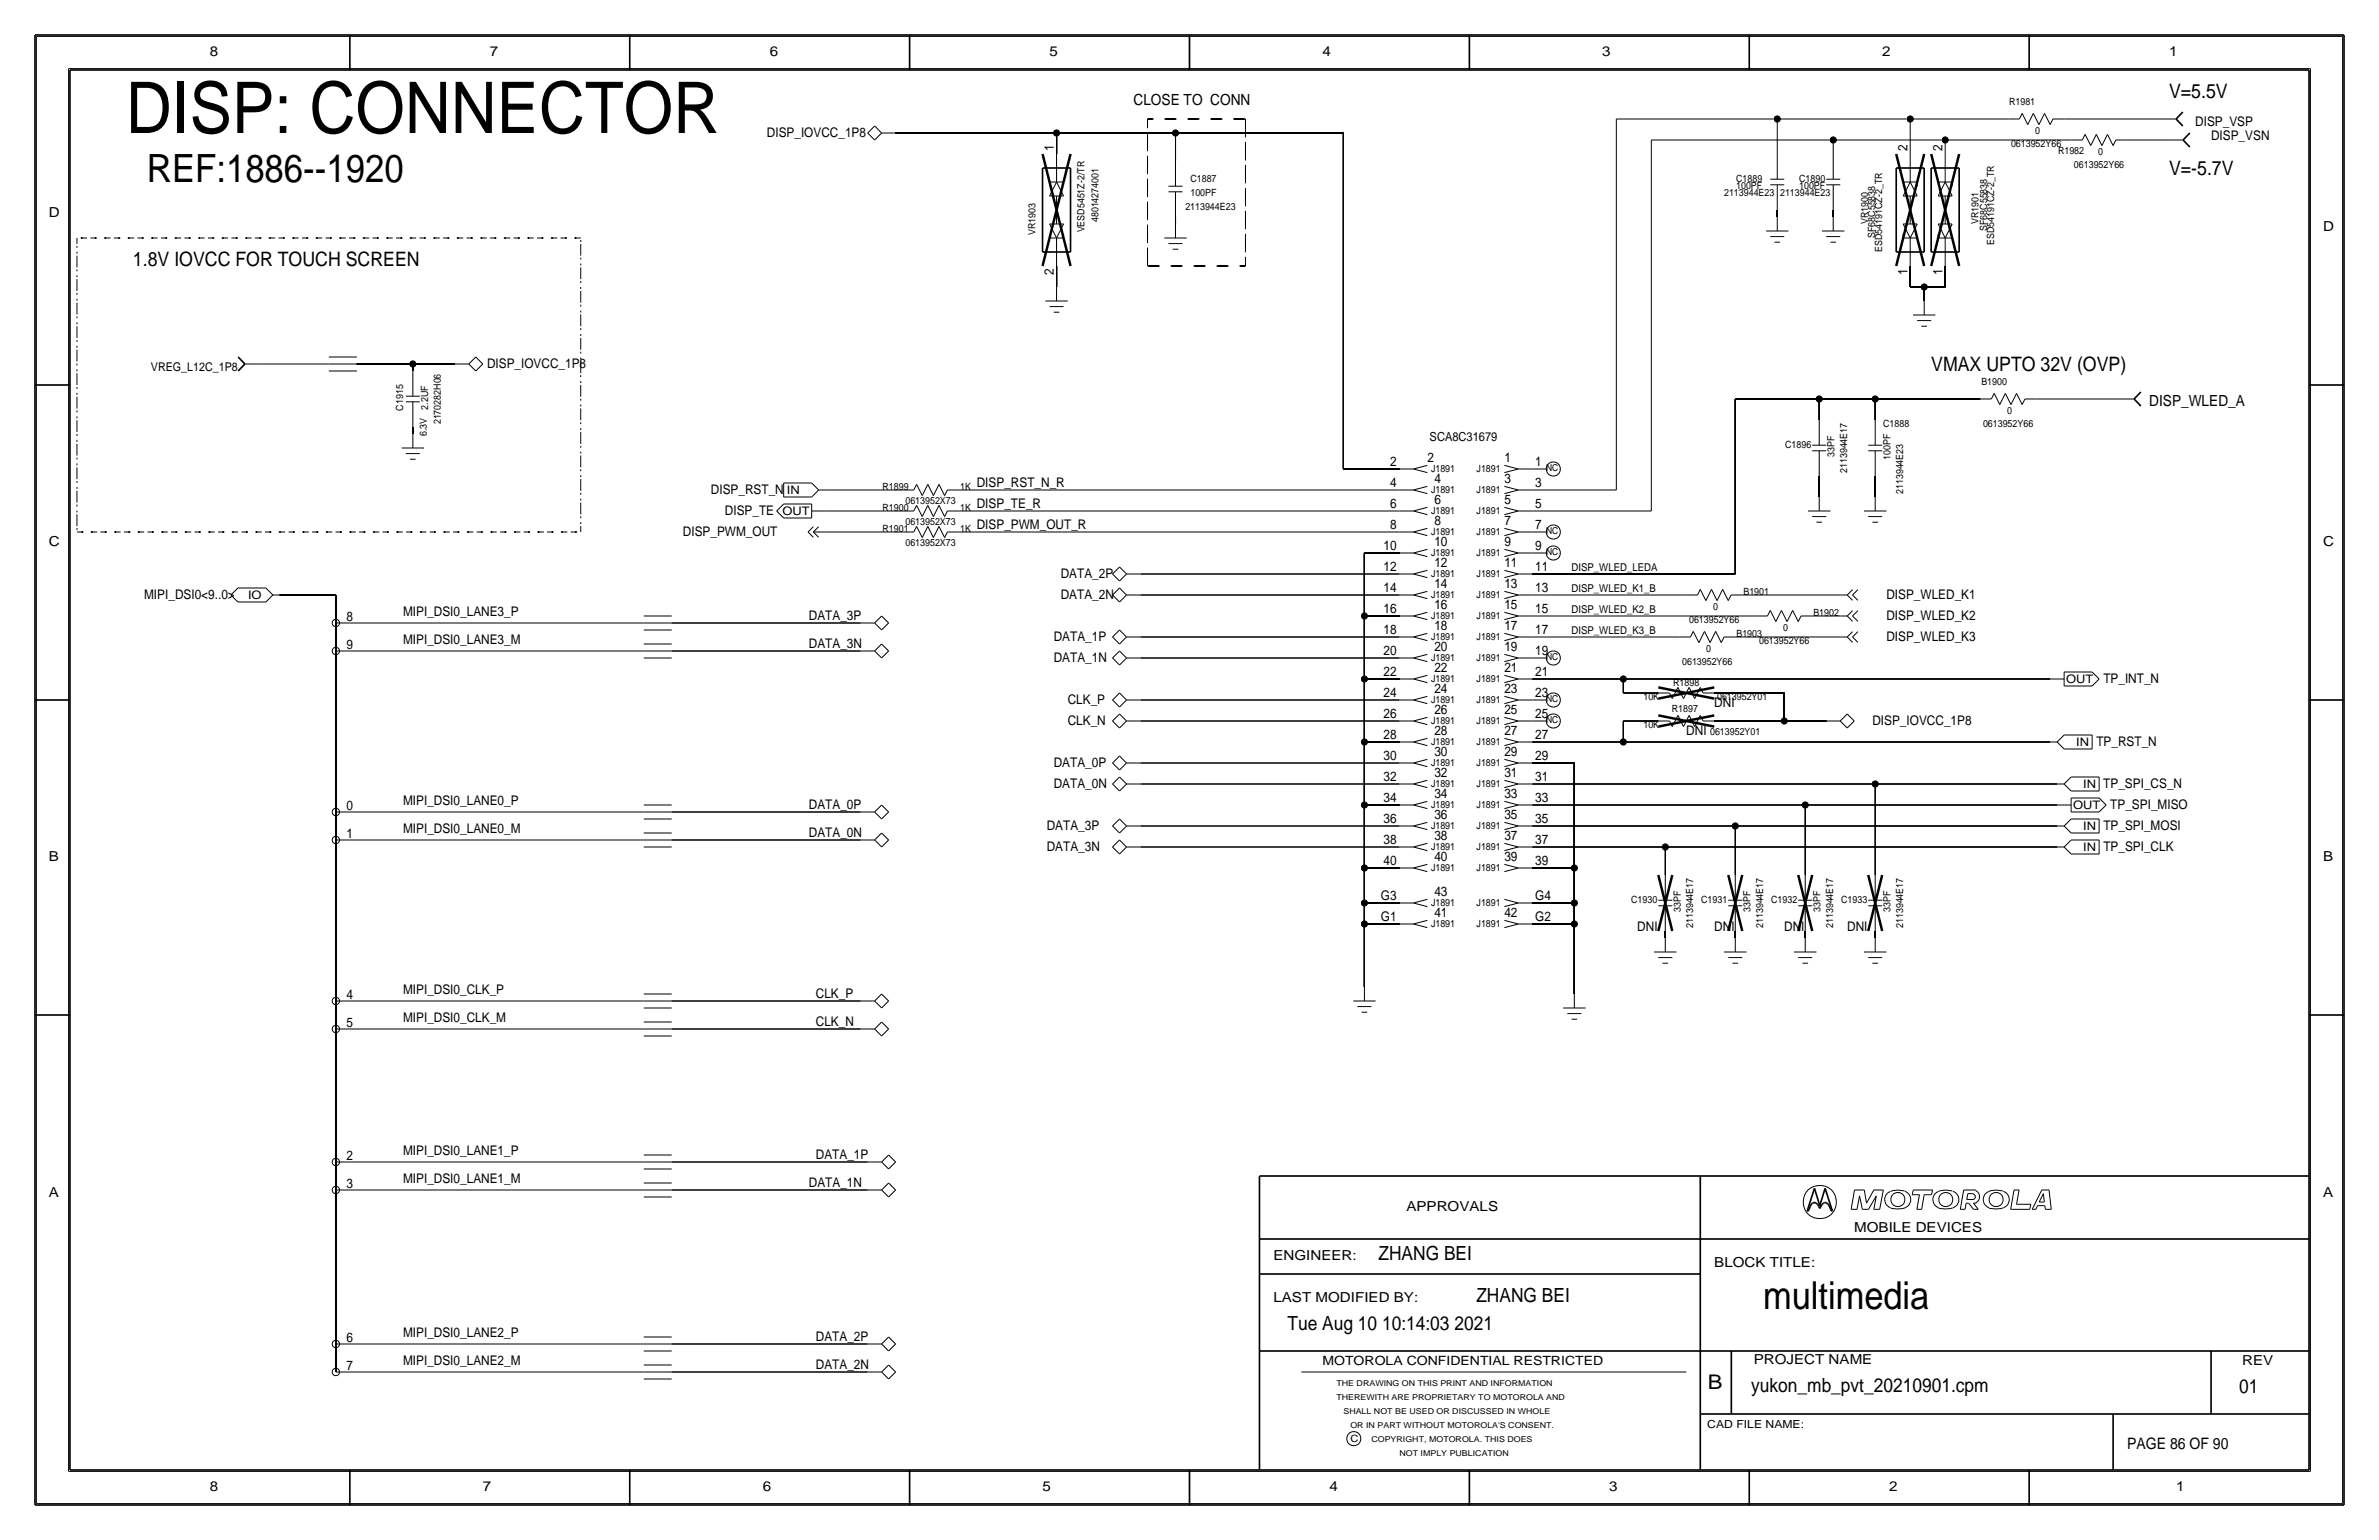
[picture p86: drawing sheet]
<svg xmlns="http://www.w3.org/2000/svg" width="432mm" height="279mm" viewBox="0 0 432 279" stroke-linecap="round" stroke-linejoin="round" font-family="sans-serif">
<defs><g id="words">
<text font-size="12.9" x="22.9" y="24.1">DISP: CONNECTOR</text>
<text font-size="7.1" x="26.7" y="33">REF:1886--1920</text>
<text font-size="7" x="320" y="237.5">multimedia</text>
<text font-size="3.7" x="310" y="252.1">B</text>
<g font-size="3.6">
<text x="393.7" y="17.8">V=5.5V</text>
<text x="393.7" y="31.8">V=-5.7V</text>
<text x="24.1" y="48.3">1.8V IOVCC FOR TOUCH SCREEN</text>
<text x="350.5" y="67.3">VMAX UPTO 32V (OVP)</text>
</g>
<g font-size="3.5">
<text x="250.2" y="228.6">ZHANG BEI</text>
<text x="268" y="236.2">ZHANG BEI</text>
<text x="233.7" y="241.3">Tue Aug 10 10:14:03 2021</text>
<text x="317.9" y="252.6">yukon_mb_pvt_20210901.cpm</text>
<text x="406.4" y="252.7">01</text>
</g>
<text font-size="2.9" x="386.1" y="262.9">PAGE 86 OF 90</text>
<g font-size="2.8">
<text x="205.7" y="19.1">CLOSE TO CONN</text>
<text x="390.1" y="73.7">DISP_WLED_A</text>
</g>
<g font-size="2.5">
<text x="38.1" y="10.2">8</text>
<text x="88.9" y="10.2">7</text>
<text x="139.7" y="10.2">6</text>
<text x="190.5" y="10.2">5</text>
<text x="240" y="10.2">4</text>
<text x="290.8" y="10.2">3</text>
<text x="341.6" y="10.2">2</text>
<text x="393.7" y="10.2">1</text>
<text x="8.9" y="39.4">D</text>
<text x="421.6" y="41.9">D</text>
<text x="8.9" y="99.1">C</text>
<text x="421.6" y="99.1">C</text>
<text x="8.9" y="156.2">B</text>
<text x="421.6" y="156.2">B</text>
<text x="8.9" y="217.2">A</text>
<text x="255.3" y="219.7">APPROVALS</text>
<text x="421.6" y="217.2">A</text>
<text x="336.5" y="223.5">MOBILE DEVICES</text>
<text x="231.1" y="228.6">ENGINEER:</text>
<text x="311.1" y="229.9">BLOCK TITLE:</text>
<text x="231.1" y="236.2">LAST MODIFIED BY:</text>
<text x="318.3" y="247.5">PROJECT NAME</text>
<text x="407" y="247.6">REV</text>
<text x="38.1" y="270.5">8</text>
<text x="87.6" y="270.5">7</text>
<text x="138.4" y="270.5">6</text>
<text x="189.2" y="270.5">5</text>
<text x="241.3" y="270.5">4</text>
<text x="292.1" y="270.5">3</text>
<text x="342.9" y="270.5">2</text>
<text x="395" y="270.5">1</text>
</g>
<g font-size="2.4">
<text x="398.4" y="22.9">DISP_VSP</text>
<text x="139.2" y="24.9">DISP_IOVCC_1P8</text>
<text x="191.3" y="27.4" transform="rotate(-90 191.3 27.4)">1</text>
<text x="346.2" y="27.4" transform="rotate(-90 346.2 27.4)">2</text>
<text x="352.6" y="27.4" transform="rotate(-90 352.6 27.4)">2</text>
<text x="401.3" y="25.4">DISP_VSN</text>
<text x="191.3" y="50" transform="rotate(-90 191.3 50)">2</text>
<text x="346.2" y="50" transform="rotate(-90 346.2 50)">1</text>
<text x="352.6" y="50" transform="rotate(-90 352.6 50)">1</text>
<text x="88.4" y="66.8">DISP_IOVCC_1P8</text>
<text x="259.1" y="83.8">2</text>
<text x="273" y="83.8">1</text>
<text x="129" y="89.7">DISP_RST_N</text>
<text x="177.3" y="88.4">DISP_RST_N_R</text>
<text x="252.3" y="84.6">2</text>
<text x="252.3" y="88.4">4</text>
<text x="260.4" y="87.6">4</text>
<text x="273" y="87.6">3</text>
<text x="278.6" y="88.4">3</text>
<text x="278.6" y="84.6">1</text>
<text x="131.6" y="93.5">DISP_TE</text>
<text x="177.3" y="92.2">DISP_TE_R</text>
<text x="252.3" y="92.2">6</text>
<text x="260.3" y="95.2">8</text>
<text x="260.3" y="91.4">6</text>
<text x="273" y="91.4">5</text>
<text x="273" y="95.3">7</text>
<text x="278.6" y="92.2">5</text>
<text x="124" y="97.3">DISP_PWM_OUT</text>
<text x="177.3" y="96">DISP_PWM_OUT_R</text>
<text x="251.1" y="99.8">10</text>
<text x="252.3" y="96">8</text>
<text x="260.3" y="99.1">10</text>
<text x="273" y="99.1">9</text>
<text x="278.6" y="96">7</text>
<text x="278.6" y="99.8">9</text>
<text x="192.5" y="104.9">DATA_2P</text>
<text x="251.1" y="107.4">14</text>
<text x="251.1" y="103.6">12</text>
<text x="260.3" y="102.9">12</text>
<text x="260.3" y="106.7">14</text>
<text x="273" y="102.9">11</text>
<text x="273" y="106.7">13</text>
<text x="278.6" y="103.6">11</text>
<text x="278.6" y="107.4">13</text>
<text x="26.2" y="108.7">MIPI_DSI0&lt;9..0&gt;</text>
<text x="62.9" y="112.6">8</text>
<text x="73.2" y="111.8">MIPI_DSI0_LANE3_P</text>
<text x="146.8" y="112.5">DATA_3P</text>
<text x="192.5" y="108.7">DATA_2N</text>
<text x="251.1" y="111.2">16</text>
<text x="260.3" y="110.5">16</text>
<text x="273" y="110.5">15</text>
<text x="278.6" y="111.2">15</text>
<text x="342.4" y="112.5">DISP_WLED_K2</text>
<text x="342.4" y="108.7">DISP_WLED_K1</text>
<text x="62.9" y="117.7">9</text>
<text x="73.2" y="116.8">MIPI_DSI0_LANE3_M</text>
<text x="146.8" y="117.6">DATA_3N</text>
<text x="191.3" y="116.3">DATA_1P</text>
<text x="251.1" y="118.9">20</text>
<text x="251.1" y="115.1">18</text>
<text x="260.3" y="114.3">18</text>
<text x="260.3" y="118.1">20</text>
<text x="273" y="118.1">19</text>
<text x="273" y="114.3">17</text>
<text x="278.6" y="118.9">19</text>
<text x="278.6" y="115.1">17</text>
<text x="342.4" y="116.3">DISP_WLED_K3</text>
<text x="191.3" y="120.2">DATA_1N</text>
<text x="251.1" y="122.7">22</text>
<text x="260.3" y="125.7">24</text>
<text x="260.3" y="121.9">22</text>
<text x="273" y="125.7">23</text>
<text x="273" y="121.9">21</text>
<text x="278.6" y="122.7">21</text>
<text x="381.8" y="124">TP_INT_N</text>
<text x="193.8" y="131.6">CLK_N</text>
<text x="193.8" y="127.8">CLK_P</text>
<text x="251.1" y="126.5">24</text>
<text x="251.1" y="130.3">26</text>
<text x="260.3" y="129.5">26</text>
<text x="273" y="129.5">25</text>
<text x="278.6" y="130.3">25</text>
<text x="278.6" y="126.5">23</text>
<text x="311.1" y="128.3">DNI</text>
<text x="339.9" y="131.6">DISP_IOVCC_1P8</text>
<text x="251.1" y="137.9">30</text>
<text x="251.1" y="134.1">28</text>
<text x="260.3" y="137.2">30</text>
<text x="260.3" y="133.3">28</text>
<text x="273" y="137.2">29</text>
<text x="273" y="133.3">27</text>
<text x="278.6" y="134.1">27</text>
<text x="278.6" y="137.9">29</text>
<text x="306.1" y="133.3">DNI</text>
<text x="380.5" y="135.4">TP_RST_N</text>
<text x="191.3" y="143">DATA_0N</text>
<text x="191.3" y="139.2">DATA_0P</text>
<text x="251.1" y="141.7">32</text>
<text x="260.3" y="141">32</text>
<text x="273" y="141">31</text>
<text x="278.6" y="141.7">31</text>
<text x="381.8" y="143">TP_SPI_CS_N</text>
<text x="62.9" y="146.9">0</text>
<text x="73.2" y="146.1">MIPI_DSI0_LANE0_P</text>
<text x="146.8" y="146.8">DATA_0P</text>
<text x="251.1" y="149.4">36</text>
<text x="251.1" y="145.5">34</text>
<text x="260.3" y="148.6">36</text>
<text x="260.3" y="144.8">34</text>
<text x="273" y="144.8">33</text>
<text x="273" y="148.6">35</text>
<text x="278.6" y="149.3">35</text>
<text x="278.6" y="145.5">33</text>
<text x="383" y="146.8">TP_SPI_MISO</text>
<text x="62.9" y="152">1</text>
<text x="73.2" y="151.1">MIPI_DSI0_LANE0_M</text>
<text x="146.8" y="151.9">DATA_0N</text>
<text x="190" y="150.6">DATA_3P</text>
<text x="190" y="154.4">DATA_3N</text>
<text x="251.1" y="153.2">38</text>
<text x="260.3" y="152.4">38</text>
<text x="273" y="152.4">37</text>
<text x="278.6" y="153.2">37</text>
<text x="381.8" y="154.4">TP_SPI_CLK</text>
<text x="381.8" y="150.6">TP_SPI_MOSI</text>
<text x="251.1" y="157">40</text>
<text x="260.3" y="156.2">40</text>
<text x="273" y="156.2">39</text>
<text x="278.6" y="157">39</text>
<text x="250.6" y="163.3">G3</text>
<text x="250.6" y="167.1">G1</text>
<text x="260.3" y="166.4">41</text>
<text x="260.3" y="162.6">43</text>
<text x="273.1" y="166.4">42</text>
<text x="278.6" y="167.1">G2</text>
<text x="278.6" y="163.3">G4</text>
<text x="297.2" y="168.9">DNI</text>
<text x="311.1" y="168.9">DNI</text>
<text x="323.8" y="168.9">DNI</text>
<text x="335.3" y="168.9">DNI</text>
<text x="62.9" y="181.2">4</text>
<text x="73.2" y="180.3">MIPI_DSI0_CLK_P</text>
<text x="73.2" y="185.4">MIPI_DSI0_CLK_M</text>
<text x="148.1" y="181.1">CLK_P</text>
<text x="62.9" y="186.3">5</text>
<text x="148.1" y="186.2">CLK_N</text>
<text x="73.2" y="209.6">MIPI_DSI0_LANE1_P</text>
<text x="62.9" y="215.5">3</text>
<text x="62.9" y="210.4">2</text>
<text x="73.2" y="214.6">MIPI_DSI0_LANE1_M</text>
<text x="146.8" y="215.4">DATA_1N</text>
<text x="148.1" y="210.3">DATA_1P</text>
<text x="62.9" y="243.4">6</text>
<text x="73.2" y="242.6">MIPI_DSI0_LANE2_P</text>
<text x="148.1" y="243.3">DATA_2P</text>
<text x="62.9" y="248.5">7</text>
<text x="73.2" y="247.7">MIPI_DSI0_LANE2_M</text>
<text x="148.1" y="248.4">DATA_2N</text>
</g>
<g font-size="2.3">
<text x="259.5" y="80">SCA8C31679</text>
<text x="240" y="247.6">MOTOROLA CONFIDENTIAL RESTRICTED</text>
</g>
<text font-size="2.2" x="27.4" y="67.3">VREG_L12C_1P8</text>
<g font-size="2.1">
<text x="142.8" y="89.6">IN</text>
<text x="142" y="93.5">OUT</text>
<text x="45" y="108.7">IO</text>
<text x="375" y="124">OUT</text>
<text x="376.8" y="135.3">IN</text>
<text x="378.1" y="143">IN</text>
<text x="376.3" y="146.9">OUT</text>
<text x="378.1" y="154.4">IN</text>
<text x="378.1" y="150.6">IN</text>
</g>
<g font-size="2">
<text x="285.2" y="107.4">DISP_WLED_K1_B</text>
<text x="285.2" y="103.6">DISP_WLED_LEDA</text>
<text x="285.2" y="111.3">DISP_WLED_K2_B</text>
<text x="285.2" y="115.1">DISP_WLED_K3_B</text>
<text x="309.9" y="259.1">CAD FILE NAME:</text>
</g>
<g font-size="1.8">
<text x="364.7" y="19">R1981</text>
<text x="365" y="26.7">0613952Y66</text>
<text x="369.4" y="24.2">0</text>
<text x="373.5" y="27.9">R1982</text>
<text x="380.8" y="28">0</text>
<text x="216.1" y="35.6">100PF</text>
<text x="216.1" y="33">C1887</text>
<text x="312.9" y="35.6">2113944E23</text>
<text x="315.1" y="34.3">100PF</text>
<text x="315.1" y="33">C1889</text>
<text x="323.1" y="35.6">2113944E23</text>
<text x="326.6" y="33">C1890</text>
<text x="326.6" y="34.3">100PF</text>
<text x="376.4" y="30.5">0613952Y66</text>
<text x="199.4" y="40.3" transform="rotate(-90 199.4 40.3)">48014274001</text>
<text x="215.1" y="38.1">2113944E23</text>
<text x="339.1" y="40.6" transform="rotate(-90 339.1 40.6)">VR1900</text>
<text x="359.1" y="40.6" transform="rotate(-90 359.1 40.6)">VR1901</text>
<text x="360.7" y="41.9" transform="rotate(-90 360.7 41.9)">SF68C55838</text>
<text x="188" y="42.6" transform="rotate(-90 188 42.6)">VR1903</text>
<text x="196.8" y="42.2" transform="rotate(-90 196.8 42.2)">VESD5451Z-2/TR</text>
<text x="340.4" y="43.2" transform="rotate(-90 340.4 43.2)">SF68C55838</text>
<text x="341.6" y="45.7" transform="rotate(-90 341.6 45.7)">ESD54191CZ-2_TR</text>
<text x="361.9" y="44.5" transform="rotate(-90 361.9 44.5)">ESD54191CZ-2_TR</text>
<text x="359.6" y="69.9">B1900</text>
<text x="73.2" y="74.5" transform="rotate(-90 73.2 74.5)">C1915</text>
<text x="77.7" y="74.3" transform="rotate(-90 77.7 74.3)">2.2UF</text>
<text x="80" y="77" transform="rotate(-90 80 77)">2170282H06</text>
<text x="341.8" y="77.5">C1888</text>
<text x="359.9" y="77.5">0613952Y66</text>
<text x="364.3" y="75">0</text>
<text x="77.5" y="79.1" transform="rotate(-90 77.5 79.1)">6.3V</text>
<text x="324" y="81.3">C1896</text>
<text x="333" y="82.9" transform="rotate(-90 333 82.9)">33PF</text>
<text x="343.2" y="83.4" transform="rotate(-90 343.2 83.4)">100PF</text>
<text x="160.2" y="88.9">R1899</text>
<text x="174.3" y="88.9">1K</text>
<text x="259.7" y="85.7">J1891</text>
<text x="259.7" y="89.5">J1891</text>
<text x="268" y="89.5">J1891</text>
<text x="268" y="85.7">J1891</text>
<text x="335.3" y="85.8" transform="rotate(-90 335.3 85.8)">2113944E17</text>
<text x="345.4" y="89.7" transform="rotate(-90 345.4 89.7)">2113944E23</text>
<text x="160.2" y="92.7">R1900</text>
<text x="164.3" y="95.2">0613952X73</text>
<text x="164.3" y="91.4">0613952X73</text>
<text x="174.3" y="92.7">1K</text>
<text x="259.7" y="93.3">J1891</text>
<text x="268" y="93.3">J1891</text>
<text x="160.2" y="96.5">R1901</text>
<text x="164.3" y="99.1">0613952X73</text>
<text x="174.3" y="96.5">1K</text>
<text x="259.7" y="100.9">J1891</text>
<text x="259.7" y="97.1">J1891</text>
<text x="268" y="100.9">J1891</text>
<text x="268" y="97.1">J1891</text>
<text x="259.7" y="104.7">J1891</text>
<text x="268" y="104.8">J1891</text>
<text x="316.4" y="107.9">B1901</text>
<text x="259.7" y="112.4">J1891</text>
<text x="259.7" y="108.6">J1891</text>
<text x="268" y="112.4">J1891</text>
<text x="268" y="108.6">J1891</text>
<text x="306.6" y="113">0613952Y66</text>
<text x="311" y="110.6">0</text>
<text x="329.1" y="111.8">B1902</text>
<text x="259.7" y="120">J1891</text>
<text x="259.7" y="116.2">J1891</text>
<text x="268" y="120">J1891</text>
<text x="268" y="116.2">J1891</text>
<text x="309.7" y="118.2">0</text>
<text x="315.2" y="115.6">B1903</text>
<text x="319.3" y="116.8">0613952Y66</text>
<text x="323.7" y="114.4">0</text>
<text x="259.7" y="123.8">J1891</text>
<text x="268" y="123.8">J1891</text>
<text x="303.7" y="124.5">R1898</text>
<text x="305.3" y="120.7">0613952Y66</text>
<text x="259.7" y="127.6">J1891</text>
<text x="259.7" y="131.4">J1891</text>
<text x="268" y="131.4">J1891</text>
<text x="268" y="127.6">J1891</text>
<text x="298.3" y="127">10K</text>
<text x="303.4" y="129.2">R1897</text>
<text x="311.7" y="127">0613952Y01</text>
<text x="259.7" y="135.2">J1891</text>
<text x="268" y="135.2">J1891</text>
<text x="298.3" y="132.1">10K</text>
<text x="310.4" y="133.3">0613952Y01</text>
<text x="259.7" y="139">J1891</text>
<text x="259.7" y="142.9">J1891</text>
<text x="268" y="139">J1891</text>
<text x="268" y="142.9">J1891</text>
<text x="259.7" y="146.7">J1891</text>
<text x="268" y="146.7">J1891</text>
<text x="259.7" y="154.3">J1891</text>
<text x="259.7" y="150.5">J1891</text>
<text x="268" y="154.3">J1891</text>
<text x="268" y="150.5">J1891</text>
<text x="259.7" y="158.1">J1891</text>
<text x="268" y="158.1">J1891</text>
<text x="259.7" y="164.4">J1891</text>
<text x="268" y="164.4">J1891</text>
<text x="296.1" y="163.8">C1930</text>
<text x="305.1" y="165.5" transform="rotate(-90 305.1 165.5)">33PF</text>
<text x="308.8" y="163.8">C1931</text>
<text x="317.8" y="165.5" transform="rotate(-90 317.8 165.5)">33PF</text>
<text x="321.5" y="163.8">C1932</text>
<text x="330.5" y="165.5" transform="rotate(-90 330.5 165.5)">33PF</text>
<text x="334.2" y="163.8">C1933</text>
<text x="343.2" y="165.5" transform="rotate(-90 343.2 165.5)">33PF</text>
<text x="259.7" y="168.2">J1891</text>
<text x="268" y="168.2">J1891</text>
<text x="307.3" y="168.4" transform="rotate(-90 307.3 168.4)">2113944E17</text>
<text x="320" y="168.4" transform="rotate(-90 320 168.4)">2113944E17</text>
<text x="332.7" y="168.4" transform="rotate(-90 332.7 168.4)">2113944E17</text>
<text x="345.4" y="168.4" transform="rotate(-90 345.4 168.4)">2113944E17</text>
<text x="245.1" y="261.6">C</text>
</g>
<g font-size="1.7">
<text x="280.6" y="85.5">NC</text>
<text x="280.6" y="100.7">NC</text>
<text x="280.6" y="96.9">NC</text>
<text x="280.6" y="119.8">NC</text>
<text x="280.6" y="127.4">NC</text>
<text x="280.6" y="131.2">NC</text>
</g>
<g font-size="1.5">
<text x="242.6" y="251.5">THE DRAWING ON THIS PRINT AND INFORMATION</text>
<text x="242.6" y="254">THEREWITH ARE PROPRIETARY TO MOTOROLA AND</text>
<text x="243.8" y="256.5">SHALL NOT BE USED OR DISCUSSED IN WHOLE</text>
<text x="245.1" y="259.1">OR IN PART WITHOUT MOTOROLA'S CONSENT.</text>
<text x="248.9" y="261.6">COPYRIGHT, MOTOROLA. THIS DOES</text>
<text x="254" y="264.2">NOT IMPLY PUBLICATION</text>
</g>
</g></defs>
<!-- layer: Nets -->
<g fill="none" stroke="#000" stroke-width=".18">
<path d="M162.6 24.1h29.2zM191.8 24.1v3.8zM191.8 24.1h21.6zM213.4 39.4v1.2zM213.4 24.1v5.1zM213.4 24.1h30.4zM243.8 24.1v61zM293.4 21.6v67.3zM293.4 21.6h29.2zM299.7 25.4v67.3zM299.7 25.4h33zM322.6 21.6h24.1z"/>
<path d="M322.6 38.1v1.3zM322.6 21.6v6.3zM332.7 25.4h20.4zM332.7 38.1v1.3zM332.7 25.4v2.5zM346.7 21.6h17.8zM346.7 21.6v6.3zM353.1 25.4h22.8zM353.1 25.4v2.5zM374.7 21.6h17.7zM386.1 25.4h7.6zM191.8 48.3v3.8z"/>
<path d="M346.7 48.3v3.8zM346.7 52.1h2.5zM349.2 52.1h3.9zM349.2 52.1v2.5zM353.1 48.3v3.8zM47 66h12.7zM64.8 66h10.1zM74.9 77.5v1.2zM74.9 66v1.3zM74.9 66h7.6zM315 72.4v31.7zM315 72.4h15.2z"/>
<path d="M330.2 72.4v3.8zM330.2 72.4h10.2zM340.4 72.4v3.8zM340.4 72.4h19zM369.6 72.4h15.2zM149.9 92.7h13.9zM149.9 96.5h13.9zM149.9 88.9h13.9zM174 88.9h80zM174 96.5h80zM174 92.7h80zM243.8 85.1h10.2z"/>
<path d="M278.1 88.9h15.3zM278.1 92.7h21.6zM330.2 86.4v3.8zM340.4 86.4v3.8zM63.5 113h53.3zM63.5 118.1h53.3zM121.9 118.1h34.3zM121.9 113h34.3zM207 104.1h47zM207 107.9h47zM207 115.6h47zM207 119.4h47z"/>
<path d="M247.6 100.3h6.4zM247.6 111.8h6.4zM247.6 100.3v11.5zM247.6 111.8v11.4zM278.1 104.1h36.9zM278.1 107.9h28zM278.1 115.6h26.7zM278.1 111.8h40.7zM315 115.6h19zM316.2 107.9h17.8zM328.9 111.8h5.1zM207 138.4h47z"/>
<path d="M207 127h47zM207 130.8h47zM247.6 123.2h6.4zM247.6 134.6h6.4zM247.6 123.2v11.4zM247.6 134.6v11.5zM278.1 138.4h7.7zM278.1 123.2h16.5zM278.1 134.6h16.5zM285.8 138.4v19.1zM294.6 125.7h6.4zM294.6 130.8h6.4z"/>
<path d="M294.6 123.2v2.5zM294.6 123.2h77.5zM294.6 130.8v3.8zM294.6 134.6h77.5zM311.1 130.8h12.7zM311.1 125.7h12.7zM323.8 130.8h7.7zM323.8 125.7v5.1zM63.5 152.4h53.3zM63.5 147.3h53.3zM121.9 152.4h34.3zM121.9 147.3h34.3z"/>
<path d="M207 142.2h47zM207 153.7h47zM207 149.9h47zM247.6 146h6.4zM247.6 157.5h6.4zM247.6 146v11.5zM247.6 157.5v6.3zM278.1 157.5h7.7zM278.1 142.2h62.3zM278.1 153.7h24.2zM278.1 149.9h36.9zM278.1 146h49.6z"/>
<path d="M285.8 157.5v6.3zM302.3 153.7v5.1zM302.3 153.7h71.1zM315 149.9v8.9zM315 149.9h58.4zM327.7 146.1v12.7zM327.7 146h45.7zM340.4 142.2v16.6zM340.4 142.2h33zM247.6 167.6v11.5zM247.6 167.6h6.4zM247.6 163.8v3.8z"/>
<path d="M247.6 163.8h6.4zM278.1 167.6h7.7zM278.1 163.8h7.7zM285.8 167.6v12.7zM285.8 163.8v3.8zM302.3 168.9v1.3zM315 168.9v1.3zM327.7 168.9v1.3zM340.4 168.9v1.3zM63.5 181.6h53.3zM63.5 186.7h53.3zM121.9 181.6h34.3z"/>
<path d="M121.9 186.7h34.3zM63.5 210.8h53.3zM63.5 215.9h53.3zM121.9 210.8h35.6zM121.9 215.9h35.6zM63.5 243.8h53.3zM63.5 248.9h53.3zM121.9 243.8h35.6zM121.9 248.9h35.6z"/>
</g>
<path d="M50.8 107.9h10.2zM61 118.1v29.2zM61 113v5.1zM61 107.9v5.1zM61 152.4v29.2zM61 147.3v5.1zM61 186.7v24.1zM61 181.6v5.1zM61 215.9v27.9zM61 210.8v5.1zM61 243.8v5.1z" fill="none" stroke="#000" stroke-width=".3"/>
<path d="M14 43.2h91.4zM14 43.2v53.3zM105.4 43.2v53.3zM14 96.5h91.4z" fill="none" stroke="#000" stroke-width=".18" stroke-dasharray="1.1 1.4 .4 1.4" stroke-linecap="butt"/>
<path d="M208.3 21.6h17.8zM208.3 21.6v26.7zM226.1 21.6v26.7zM208.3 48.3h17.8z" fill="none" stroke="#000" stroke-width=".18" stroke-dasharray="2.1" stroke-linecap="butt"/>
<g fill="#000" stroke="#000" stroke-width=".18">
<circle cx="191.8" cy="24.1" r=".56"/>
<circle cx="213.4" cy="24.1" r=".56"/>
<circle cx="322.6" cy="21.6" r=".56"/>
<circle cx="332.7" cy="25.4" r=".56"/>
<circle cx="346.7" cy="21.6" r=".56"/>
<circle cx="353.1" cy="25.4" r=".56"/>
<circle cx="349.3" cy="52.1" r=".56"/>
<circle cx="74.9" cy="66" r=".56"/>
<circle cx="330.2" cy="72.4" r=".56"/>
<circle cx="340.4" cy="72.4" r=".56"/>
<circle cx="247.7" cy="111.8" r=".56"/>
<circle cx="247.7" cy="123.2" r=".56"/>
<circle cx="247.7" cy="134.6" r=".56"/>
<circle cx="294.6" cy="123.2" r=".56"/>
<circle cx="294.6" cy="134.6" r=".56"/>
<circle cx="323.9" cy="130.8" r=".56"/>
<circle cx="247.7" cy="157.5" r=".56"/>
<circle cx="247.7" cy="146" r=".56"/>
<circle cx="285.8" cy="157.5" r=".56"/>
<circle cx="302.3" cy="153.7" r=".56"/>
<circle cx="315" cy="149.9" r=".56"/>
<circle cx="327.7" cy="146" r=".56"/>
<circle cx="340.4" cy="142.2" r=".56"/>
<circle cx="247.7" cy="167.6" r=".56"/>
<circle cx="247.7" cy="163.8" r=".56"/>
<circle cx="285.8" cy="167.6" r=".56"/>
<circle cx="285.8" cy="163.8" r=".56"/>
</g>
<!-- layer: Components -->
<g fill="none" stroke="#000" stroke-width=".18">
<path d="M157.5 24.1l1.2 1.3zM158.7 22.9l-1.2 1.2zM158.8 22.9l1.2 1.2zM160 24.1h2.6zM160 24.1l-1.2 1.3zM190.5 35.6h2.5zM190.5 33v.8zM190.5 33h2.5zM191.8 27.9v5.1zM191.8 35.6v5zM191.8 33l-1.3 2.6zM191.8 33l1.2 2.6z"/>
<path d="M212.1 34.8h2.5zM212.1 33.8h2.5zM213.4 34.8v4.6zM213.4 29.2v4.6zM321.3 33.5h2.5zM321.3 32.5h2.5zM322.6 33.5v4.6zM322.6 27.9v4.6zM322.6 39.4v2.5zM331.5 33.5h2.5zM331.5 32.5h2.5zM332.7 33.5v4.6z"/>
<path d="M332.7 27.9v4.6zM332.7 39.4v2.5zM345.4 35.6h2.6zM345.4 33h2.6zM346.7 27.9v5.1zM346.7 35.6v5zM346.7 33l1.3 2.6zM346.7 33l-1.3 2.6zM348 33v.8zM351.8 35.6h2.5zM351.8 33h2.5zM353.1 27.9v5.1z"/>
<path d="M353.1 35.6v5zM353.1 33l1.2 2.6zM353.1 33l-1.3 2.6zM354.3 33v.8zM364.5 21.6h2zM367 20.6l-.5 1zM367 20.6l1 2zM369.1 20.6l-1.1 2zM369.1 20.6l1 2zM371.1 20.6l-1 2zM371.1 20.6l1 2zM372.6 21.6h2z"/>
<path d="M372.6 21.6l-.5 1zM375.9 25.4h2.1zM378.5 24.4l-.5 1zM378.5 24.4l1 2zM380.5 24.4l-1 2zM380.5 24.4l1 2zM382.5 24.4l-1 2zM382.5 24.4l1 2zM384 25.4l-.5 1zM384 25.4h2.1zM392.4 21.6h2.6zM393.7 25.4h2.5z"/>
<path d="M189.7 54.6h4.1zM190.5 40.6l1.3 2.6zM190.5 40.6h2.5zM190.5 43.2h2.5zM190.5 55.6h2.5zM191.3 56.6h1zM191.8 43.2v5.1zM191.8 52.1v2.5zM193 40.6l-1.2 2.6zM193 42.4v.8zM211.3 43.2h4.1zM212.1 44.2h2.5z"/>
<path d="M212.9 45.2h1zM213.4 40.6v2.6zM320.5 41.9h4.1zM321.3 42.9h2.5zM322.1 43.9h1zM330.7 41.9h4.1zM331.5 42.9h2.5zM332.2 43.9h1zM345.4 40.6l1.3 2.6zM345.4 40.6h2.6zM345.4 42.4v.8zM345.4 43.2h2.6z"/>
<path d="M346.7 43.2v5.1zM347.2 57.2h4.1zM348 40.6l-1.3 2.6zM348 58.2h2.5zM348.7 59.2h1.1zM349.2 54.6v2.6zM351.8 40.6l1.3 2.6zM351.8 40.6h2.5zM351.8 42.4v.8zM351.8 43.2h2.5zM353.1 43.2v5.1zM354.3 40.6l-1.2 2.6z"/>
<path d="M44.4 66h2.6zM59.7 66h5.1zM59.7 64.8h5.1zM59.7 67.3h5.1zM73.7 71.9h2.5zM73.7 72.9h2.5zM74.9 78.7v2.6zM74.9 72.9v4.6zM74.9 67.3v4.6zM82.5 66h2.6zM85.1 66l1.3-1.2zM85.1 66l1.3 1.3z"/>
<path d="M86.4 64.8l1.2 1.2zM86.4 67.3l1.2-1.3zM330.2 76.2v4.6zM340.4 76.2v4.6zM359.4 72.4h2zM361.9 71.4l-.5 1zM362 71.4l1 2zM364 71.4l-1 2zM364 71.4l1 2zM366 71.4l-1 2zM366 71.4l1 2zM367.5 72.4h2.1z"/>
<path d="M367.5 72.4l-.5 1zM384.8 72.4h2.6zM72.9 81.3h4.1zM73.7 82.3h2.5zM74.4 83.3h1zM141 92.7l1.2 1.3zM142.2 91.4h5.1zM142.2 94h5.1zM142.2 91.4l-1.2 1.3zM142.2 87.6h5.1zM142.2 87.6v2.6zM142.2 90.2h5.1z"/>
<path d="M146.7 96.5l.9 1zM146.7 96.5l.9-.9zM147.3 92.7h2.6zM147.3 91.4v2.6zM147.3 87.6l1.3 1.3zM147.6 96.5h2.3zM147.6 96.5l1-.9zM147.6 96.5l1 1zM148.6 88.9h1.3zM148.6 88.9l-1.3 1.3zM163.8 88.9h2.1zM163.8 96.5h2.1z"/>
<path d="M163.8 92.7h2.1zM166.4 87.9l-.5 1zM166.4 95.5l-.5 1zM166.4 91.7l-.5 1zM166.4 87.9l1 2zM166.4 95.5l1 2zM166.4 91.7l1 2zM168.4 87.9l-1 2zM168.4 87.9l1 2zM168.4 95.5l-1 2zM168.4 95.5l1 2zM168.4 91.7l-1 2z"/>
<path d="M168.4 91.7l1 2zM170.4 87.9l-1 2zM170.4 95.5l-1 2zM170.4 91.7l-1 2zM170.4 87.9l1 2zM170.4 95.5l1 2zM170.4 91.7l1 2zM172 88.9l-.6 1zM172 96.5l-.6 1zM172 92.7l-.6 1zM172 88.9h2zM172 96.5h2z"/>
<path d="M172 92.7h2zM254 88.9h2.5zM254 85.1h2.5zM254 92.7h2.5zM254 96.5h2.5zM256.5 88.9l2.6-.7zM256.5 88.9l2.6 .7zM256.5 85.1l2.6-.7zM256.5 85.1l2.6 .7zM256.5 92.7l2.6-.7zM256.5 92.7l2.6 .7zM256.5 96.5l2.6-.6z"/>
<path d="M256.5 96.5l2.6 .7zM273.1 92l2.5 .7zM273.1 93.4l2.5-.7zM273.1 99.7l2.5 .6zM273.1 84.4l2.5 .7zM273.1 85.8l2.5-.7zM273.1 88.2l2.5 .7zM273.1 89.6l2.5-.7zM273.1 95.9l2.5 .6zM273.1 97.2l2.5-.7zM275.6 92.7h2.5zM275.6 85.1h2.5z"/>
<path d="M275.6 88.9h2.5zM275.6 96.5h2.5zM278.1 85.1h2.6zM278.1 96.5h2.6zM328.2 92.7h4zM328.9 93.7h2.6zM328.9 80.8h2.6zM328.9 81.8h2.6zM329.7 94.7h1zM330.2 90.2v2.5zM330.2 81.8v4.6zM338.3 92.7h4.1z"/>
<path d="M339.1 81.8h2.5zM339.1 80.8h2.5zM339.1 93.7h2.5zM339.9 94.7h1zM340.4 81.8v4.6zM340.4 90.2v2.5zM41.9 107.9l1.3 1.3zM43.2 106.7l-1.3 1.2zM43.2 109.2h5.1zM43.2 106.7h5.1zM48.3 106.7l1.2 1.2zM49.5 107.9h1.3z"/>
<path d="M49.5 107.9l-1.2 1.3zM61 113h2.5zM61 118.1h2.5zM116.8 118.1h5.1zM116.8 116.8h5.1zM116.8 119.4h5.1zM116.8 113h5.1zM116.8 111.8h5.1zM116.8 114.3h5.1zM156.2 118.1h2.5zM156.2 113h2.5zM158.7 118.1l1.3-1.3z"/>
<path d="M158.7 118.1l1.3 1.3zM158.7 113l1.3-1.2zM158.7 113l1.3 1.3zM160 119.4l1.3-1.3zM160 114.3l1.3-1.3zM160 116.8l1.3 1.3zM160 111.8l1.3 1.2zM201.9 104.1l1.3 1.3zM201.9 115.6l1.3 1.2zM201.9 107.9l1.3 1.3zM201.9 119.4l1.3 1.2zM203.2 102.9l1.3 1.2z"/>
<path d="M203.2 114.3l1.3 1.3zM203.2 106.7l1.3 1.2zM203.2 118.1l1.3 1.3zM203.2 102.9l-1.3 1.2zM203.2 114.3l-1.3 1.3zM203.2 106.7l-1.3 1.2zM203.2 118.1l-1.3 1.3zM204.5 104.1l-1.3 1.3zM204.5 115.6l-1.3 1.2zM204.5 107.9l-1.3 1.3zM204.5 119.4l-1.3 1.2zM204.5 104.1h2.5z"/>
<path d="M204.5 115.6h2.5zM204.5 107.9h2.5zM204.5 119.4h2.5zM254 100.3h2.5zM254 107.9h2.5zM254 104.1h2.5zM254 111.8h2.5zM254 115.6h2.5zM254 119.4h2.5zM256.5 100.3l2.6-.6zM256.5 100.3l2.6 .7zM256.5 107.9l2.6-.6z"/>
<path d="M256.5 107.9l2.6 .7zM256.5 104.1l2.6-.6zM256.5 104.1l2.6 .7zM256.5 111.8l2.6-.7zM256.5 111.8l2.6 .6zM256.5 115.6l2.6-.7zM256.5 115.6l2.6 .6zM256.5 119.4l2.6-.7zM256.5 119.4l2.6 .6zM273.1 101l2.5-.7zM273.1 103.5l2.5 .6zM273.1 104.8l2.5-.7z"/>
<path d="M273.1 107.3l2.5 .6zM273.1 108.6l2.5-.7zM273.1 114.9l2.5 .7zM273.1 116.2l2.5-.6zM273.1 111.1l2.5 .7zM273.1 112.4l2.5-.6zM273.1 118.7l2.5 .7zM275.6 100.3h2.5zM275.6 104.1h2.5zM275.6 107.9h2.5zM275.6 115.6h2.5zM275.6 111.8h2.5z"/>
<path d="M275.6 119.4h2.5zM278.1 119.4h2.6zM278.1 100.3h2.6zM304.8 115.6h2zM306.1 107.9h2zM307.3 114.6l-.5 1zM307.3 114.6l1.1 2zM308.6 106.9l-.5 1zM308.6 106.9l1 2.1zM309.4 114.6l-1 2zM309.4 114.6l1 2zM310.6 106.9l-1 2.1z"/>
<path d="M310.6 106.9l1.1 2.1zM311.4 114.6l1 2zM311.4 114.6l-1 2zM312.7 106.9l-1 2.1zM312.7 106.9l1 2.1zM312.9 115.6l-.5 1zM312.9 115.6h2.1zM314.2 108l-.5 1zM314.2 107.9h2zM318.8 111.8h2zM321.3 110.7l-.5 1.1zM321.3 110.7l1 2.1z"/>
<path d="M323.3 110.7l-1 2.1zM323.3 110.7l1.1 2.1zM325.4 110.7l-1 2.1zM325.4 110.7l1 2.1zM326.9 111.8l-.5 1zM326.9 111.8h2zM334 107.9h1.3zM334 115.6h1.3zM334 111.8h1.3zM335.3 108l.9-1zM335.3 111.8l.9-1zM335.3 107.9l.9 1z"/>
<path d="M335.3 115.6l.9 .9zM335.3 111.8l.9 .9zM336.2 107.9l1 1zM336.2 115.6l1 .9zM336.2 114.6l-.9 1zM336.2 111.8l1 .9zM336.2 108l1-1zM336.2 111.8l1-1zM337.2 114.6l-1 1zM201.9 127l1.3 1.3zM201.9 138.4l1.3 1.3zM201.9 130.8l1.3 1.3z"/>
<path d="M203.2 125.7l1.3 1.3zM203.2 137.2l1.3 1.2zM203.2 129.5l1.3 1.3zM203.2 125.7l-1.3 1.3zM203.2 137.2l-1.3 1.2zM203.2 129.5l-1.3 1.3zM204.5 127l-1.3 1.3zM204.5 138.4l-1.3 1.3zM204.5 130.8l-1.3 1.3zM204.5 127h2.5zM204.5 138.4h2.5zM204.5 130.8h2.5z"/>
<path d="M254 123.2h2.5zM254 127h2.5zM254 130.8h2.5zM254 134.6h2.5zM254 138.4h2.5zM256.5 123.2l2.6-.7zM256.5 123.2l2.6 .7zM256.5 127l2.6-.7zM256.5 127l2.6 .7zM256.5 130.8l2.6-.7zM256.5 130.8l2.6 .7zM256.5 134.6l2.6-.6z"/>
<path d="M256.5 134.6l2.6 .7zM256.5 138.4l2.6-.6zM256.5 138.4l2.6 .7zM273.1 120l2.5-.6zM273.1 122.5l2.5 .7zM273.1 123.9l2.5-.7zM273.1 126.3l2.5 .7zM273.1 127.7l2.5-.7zM273.1 130.1l2.5 .7zM273.1 131.5l2.5-.7zM273.1 134l2.5 .6zM273.1 135.3l2.5-.7z"/>
<path d="M273.1 137.8l2.5 .6zM273.1 139.1l2.5-.7zM275.6 123.2h2.5zM275.6 127h2.5zM275.6 130.8h2.5zM275.6 134.6h2.5zM275.6 138.4h2.5zM278.1 127h2.6zM278.1 130.8h2.6zM301 125.7h2zM301 130.8h2zM303 125.7l.5 1z"/>
<path d="M303 130.8l.5 1zM304.5 124.7l1.1 2zM304.5 129.8l1.1 2zM304.5 124.7l-1 2zM304.5 129.8l-1 2zM306.6 124.7l1 2zM306.6 124.7l-1 2zM306.6 129.8l1 2zM306.6 129.8l-1 2zM308.6 124.7l-1 2zM308.6 129.8l-1 2zM308.6 124.7l.5 1z"/>
<path d="M308.6 129.8l.5 1zM309.1 125.7h2zM309.1 130.8h2zM331.5 130.8h2.5zM334 130.8l1.3 1.3zM335.3 129.5l-1.3 1.3zM335.3 129.5l1.2 1.3zM336.6 130.8l-1.3 1.3zM372.1 123.2h2.5zM372.1 134.6h1.3zM373.4 134.6l1.3 1.3zM374.6 121.9h5.1z"/>
<path d="M374.6 124.5h5.1zM374.6 121.9v2.6zM374.6 133.3l-1.2 1.3zM374.7 133.3h5zM374.7 135.9h5zM379.7 121.9l1.3 1.3zM379.7 133.4v2.5zM381 123.2l-1.3 1.3zM61 147.3h2.5zM61 152.4h2.5zM116.8 152.4h5.1zM116.8 151.1h5.1z"/>
<path d="M116.8 153.7h5.1zM116.8 147.3h5.1zM116.8 146h5.1zM116.8 148.6h5.1zM156.2 152.4h2.5zM156.2 147.3h2.5zM158.7 152.4l1.3-1.3zM158.7 152.4l1.3 1.3zM158.7 147.3l1.3-1.2zM158.7 147.3l1.3 1.3zM160 153.7l1.3-1.3zM160 148.6l1.3-1.3z"/>
<path d="M160 151.1l1.3 1.3zM160 146.1l1.3 1.2zM201.9 142.2l1.3 1.3zM201.9 153.7l1.3 1.2zM201.9 149.9l1.3 1.2zM203.2 141l1.3 1.2zM203.2 152.4l1.3 1.3zM203.2 148.6l1.3 1.3zM203.2 141l-1.3 1.2zM203.2 152.4l-1.3 1.3zM203.2 148.6l-1.3 1.3zM204.5 142.2l-1.3 1.3z"/>
<path d="M204.5 153.7l-1.3 1.2zM204.5 149.9l-1.3 1.2zM204.5 142.2h2.5zM204.5 153.7h2.5zM204.5 149.9h2.5zM254 142.2h2.5zM254 146h2.5zM254 149.9h2.5zM254 153.7h2.5zM254 157.5h2.5zM256.5 142.2l2.6-.6zM256.5 142.2l2.6 .7z"/>
<path d="M256.5 146l2.6-.6zM256.5 146l2.6 .7zM256.5 149.9l2.6-.7zM256.5 149.9l2.6 .6zM256.5 153.7l2.6-.7zM256.5 153.7l2.6 .6zM256.5 157.5l2.6-.7zM256.5 157.5l2.6 .6zM273.1 141.6l2.5 .6zM273.1 142.9l2.5-.7zM273.1 145.4l2.5 .6zM273.1 146.7l2.5-.7z"/>
<path d="M273.1 149.2l2.5 .7zM273.1 150.5l2.5-.6zM273.1 153l2.5 .7zM273.1 154.3l2.5-.6zM273.1 156.8l2.5 .7zM273.1 158.1l2.5-.6zM275.6 142.2h2.5zM275.6 146h2.5zM275.6 149.9h2.5zM275.6 153.7h2.5zM275.6 157.5h2.5zM302.3 158.7v4.6z"/>
<path d="M315 158.7v4.6zM327.7 158.7v4.6zM340.4 158.7v4.6zM373.4 146h2.5zM373.4 142.2h1.3zM373.4 153.7h1.3zM373.4 149.9h1.3zM374.6 142.2l1.3 1.3zM374.6 153.7l1.3 1.2zM374.6 149.9l1.3 1.2zM375.9 141l-1.3 1.2zM375.9 152.4l-1.3 1.3z"/>
<path d="M375.9 148.6l-1.3 1.3zM375.9 144.8h5.1zM375.9 147.3h5.1zM375.9 144.8v2.5zM375.9 141h5.1zM375.9 143.5h5.1zM375.9 152.4h5.1zM375.9 154.9h5.1zM375.9 148.6h5.1zM375.9 151.1h5.1zM381 141v2.5zM381 152.4v2.5z"/>
<path d="M381 148.6v2.5zM381 144.8l1.3 1.2zM382.3 146l-1.3 1.3zM247.6 179.1v2.5zM254 163.8h2.5zM254 167.6h2.5zM256.5 163.8l2.6-.6zM256.5 163.8l2.6 .7zM256.5 167.6l2.6-.6zM256.5 167.6l2.6 .7zM273.1 163.2l2.5 .6zM273.1 164.5l2.5-.7z"/>
<path d="M273.1 167l2.5 .6zM273.1 168.3l2.5-.7zM275.6 163.8h2.5zM275.6 167.6h2.5zM300.2 172.7h4.1zM301 164.3h2.5zM301 163.3h2.5zM301 173.7h2.5zM301.8 174.8h1zM302.3 164.3v4.6zM302.3 170.2v2.5zM312.9 172.7h4.1z"/>
<path d="M313.7 164.3h2.5zM313.7 163.3h2.5zM313.7 173.7h2.5zM314.5 174.8h1zM315 164.3v4.6zM315 170.2v2.5zM325.6 172.7h4.1zM326.4 164.3h2.5zM326.4 163.3h2.5zM326.4 173.7h2.5zM327.2 174.8h1zM327.7 164.3v4.6z"/>
<path d="M327.7 170.2v2.5zM338.3 172.7h4.1zM339.1 164.3h2.5zM339.1 163.3h2.5zM339.1 173.7h2.5zM339.9 174.8h1zM340.4 164.3v4.6zM340.4 170.2v2.5zM61 186.7h2.5zM61 181.6h2.5zM116.8 186.7h5.1zM116.8 185.4h5.1z"/>
<path d="M116.8 188h5.1zM116.8 181.6h5.1zM116.8 180.3h5.1zM116.8 182.9h5.1zM156.2 181.6h2.5zM156.2 186.7h2.5zM158.7 181.6l1.3-1.3zM158.7 181.6l1.3 1.3zM158.7 186.7l1.3-1.3zM158.7 186.7l1.3 1.3zM160 182.9l1.3-1.3zM160 188l1.3-1.3z"/>
<path d="M160 180.3l1.3 1.3zM160 185.4l1.3 1.3zM245.6 181.6h4.1zM246.4 182.6h2.5zM247.1 183.6h1.1zM283.7 182.9h4.1zM284.5 183.9h2.5zM285.2 184.9h1.1zM285.8 180.3v2.6zM61 210.8h2.5zM61 215.9h2.5zM116.8 215.9h5.1z"/>
<path d="M116.8 214.6h5.1zM116.8 217.2h5.1zM116.8 210.8h5.1zM116.8 209.5h5.1zM116.8 212.1h5.1zM157.5 210.8h2.5zM157.5 215.9h2.5zM160 210.8l1.3-1.2zM160 210.8l1.3 1.3zM160 215.9l1.3-1.3zM160 215.9l1.3 1.3zM161.3 209.6l1.3 1.2z"/>
<path d="M161.3 214.6l1.3 1.3zM161.3 212.1l1.3-1.3zM161.3 217.2l1.3-1.3zM61 243.8h2.5zM61 248.9h2.5zM116.8 248.9h5.1zM116.8 247.6h5.1zM116.8 250.2h5.1zM116.8 243.8h5.1zM116.8 242.6h5.1zM116.8 245.1h5.1zM157.5 248.9h2.5z"/>
<path d="M157.5 243.8h2.5zM160 248.9l1.3-1.3zM160 248.9l1.3 1.3zM160 243.8l1.3-1.2zM160 243.8l1.3 1.3zM161.3 247.6l1.3 1.3zM161.3 242.6l1.3 1.2zM161.3 250.2l1.3-1.3zM161.3 245.1l1.3-1.3z"/>
<circle cx="281.9" cy="85.1" r="1.28"/>
<circle cx="281.9" cy="96.5" r="1.28"/>
<circle cx="61" cy="113" r=".67"/>
<circle cx="61" cy="118.1" r=".67"/>
<circle cx="281.9" cy="119.4" r="1.28"/>
<circle cx="281.9" cy="100.3" r="1.28"/>
<circle cx="281.9" cy="130.8" r="1.28"/>
<circle cx="281.9" cy="127" r="1.28"/>
<circle cx="61" cy="147.3" r=".67"/>
<circle cx="61" cy="152.4" r=".67"/>
<circle cx="61" cy="186.7" r=".67"/>
<circle cx="61" cy="181.6" r=".67"/>
<circle cx="61" cy="210.8" r=".67"/>
<circle cx="61" cy="215.9" r=".67"/>
<circle cx="61" cy="248.9" r=".67"/>
<circle cx="61" cy="243.8" r=".67"/>
</g>
<g fill="none" stroke="#000" stroke-width=".3">
<path d="M189.2 30.5h5.1zM189.2 30.5v15.2zM194.3 30.5v15.2zM344.2 30.5v15.2zM344.2 30.5h5zM349.2 30.5v15.2zM350.5 30.5v15.2zM350.5 30.5h5.1zM355.6 30.5v15.2zM395 21.6l1.2 1.3zM396.2 20.3l-1.2 1.3zM396.2 25.4l1.3 1.3z"/>
<path d="M397.5 24.1l-1.3 1.3zM189.2 45.7h5.1zM344.2 45.7h5zM350.5 45.7h5.1zM43.2 64.8l1.2 1.2zM44.4 66l-1.2 1.3zM387.3 72.4l1.3 1.3zM388.6 71.1l-1.2 1.3z"/>
</g>
<g fill="none" stroke="#000" stroke-width=".45">
<path d="M189.2 27.9l5.1 20.4zM194.3 27.9l-5.1 20.4zM344.2 27.9l5 20.4zM349.2 27.9l-5 20.4zM350.5 27.9l5.1 20.4zM355.6 27.9l-5.1 20.4zM301 126.7l10.2-2zM301 124.7l10.2 2zM301 131.8l10.2-2zM301 129.8l10.2 2zM301 158.8l2.5 10.1zM303.5 158.7l-2.5 10.2z"/>
<path d="M313.7 158.8l2.5 10.1zM316.2 158.7l-2.5 10.2zM326.4 158.8l2.5 10.1zM328.9 158.7l-2.5 10.2zM339.1 158.8l2.5 10.1zM341.6 158.7l-2.5 10.2z"/>
</g>
<!-- layer: Page Border and Title Block -->
<g fill="none" stroke="#000" stroke-width=".3">
<path d="M6.3 6.4v266.7zM6.4 6.4h419zM12.7 12.7h406.4zM12.7 12.7v254zM63.5 6.4v6.3zM114.3 6.4v6.3zM165.1 6.4v6.3zM215.9 6.3v6.4zM266.7 6.4v6.3zM317.5 6.4v6.3zM368.3 6.4v6.3zM419.1 12.7v254z"/>
<path d="M425.4 6.4v266.7zM6.3 69.8h6.4zM419.1 69.8h6.3zM6.3 127h6.4zM419.1 127h6.3zM6.3 184.1h6.4zM419.1 184.1h6.3zM228.6 213.4v53.3zM228.6 213.4h190.5zM308.6 213.4v53.3zM328 219.7h.2zM328.4 219.4l-.2 .3z"/>
<path d="M328.6 218.8l-.2 .6zM328.8 218.5l-.2 .3zM329 218.3l.2-.1zM329 218.3l-.2 .2zM329.2 218.2h.2zM329.3 215.6l-1.3 4.1zM329.3 215.6l1 3.1zM329.4 218.2l.2 .1zM329.6 218.3l.3 .2zM329.9 218.5l.2 .3zM330.1 218.8l.2 .5zM330.5 218.8l-.2 .5z"/>
<path d="M330.8 218.5l-.3 .3zM331 218.3l-.2 .2zM331 218.3l.2-.1zM331.2 218.2h.2zM331.3 215.6l1.3 4.1zM331.3 215.6l-1 3.1zM331.4 218.2l.2 .1zM331.6 218.3l.2 .2zM331.8 218.5l.2 .3zM332 218.8l.3 .6zM332.3 219.4l.1 .3zM332.4 219.7h.2z"/>
<path d="M228.6 231.1h80zM228.6 224.8h190.5zM228.6 245.1h190.5zM308.6 256.5h110.5zM314.2 245.1v11.4zM383.5 256.5v10.2zM401.3 245.1v11.4zM6.4 273h419zM12.7 266.7h406.4zM63.5 266.7v6.4zM114.3 266.7v6.4zM165.1 266.7v6.4z"/>
<path d="M215.9 266.7v6.3zM266.7 266.7v6.4zM317.5 266.7v6.4zM368.3 266.7v6.4z"/>
</g>
<g fill="none" stroke="#000" stroke-width=".18">
<path d="M6.6 6.6h418.6zM6.6 6.6v266.2zM12.4 12.4v254.6zM12.4 12.4h407zM419.4 12.4v254.6zM425.2 6.6v266.2zM336 219.4h1.1zM336.6 215.9h1.8zM336.6 215.9l-.6 3.5zM337.5 217l-.4 2.4zM337.5 217l.5 2.4zM338 219.4h1.1z"/>
<path d="M338.4 215.9l.4 2.4zM340.1 219.4h1.1zM340.1 215.9h1.7zM340.1 215.9l-1.3 2.4zM340.6 217l-1.5 2.4zM340.6 217l-.5 2.4zM341.8 215.9l-.6 3.5zM343.1 216.2a1.6 1.6 0 0 0-1 1.5 1.6 1.6 0 0 0 1.1 1.5M345.7 216.1h-.2a4 4 0 0 0-2.3 .1M345.7 216.2a1.59 1.59 0 0 1 1.1 1.5 1.59 1.59 0 0 1-1.1 1.5 5.1 5.1 0 0 1-2.5 0M347.1 216.8h1.3zM347.3 215.9l-.2 .9z"/>
<path d="M347.3 215.9h3.5zM347.9 219.4h.9zM348.4 216.8l-.5 2.6zM349.2 216.8l-.4 2.6zM349.2 216.8h1.4zM350.8 215.9l-.2 .9zM354.4 216.1a3.1 3.1 0 0 0-3.3 .7 1.62 1.62 0 0 0 .8 2.4M354.4 219.2a5.1 5.1 0 0 1-2.5 0M354.5 216.2a1.59 1.59 0 0 1 1 1.5 1.59 1.59 0 0 1-1 1.5M355.8 219.4h.9zM356.4 215.9h2.2zM356.4 215.9l-.6 3.5z"/>
<path d="M356.9 218.3l-.2 1.1zM356.9 218.3h.4zM357 217.6h1.2zM357.2 216.6l-.2 1zM357.2 216.6h1zM357.3 218.3l.9 1.1zM358.1 216.7a.5 .5 0 0 1 .4 .4 .5 .5 0 0 1-.4 .5M358.2 218.3l.9 1.1zM358.2 218.3h.4zM358.2 219.4h.9zM358.5 216a1.24 1.24 0 0 1 .8 1.1 1.24 1.24 0 0 1-.8 1.2M363.5 216.1a3.1 3.1 0 0 0-3.3 .7 1.62 1.62 0 0 0 .8 2.4"/>
<path d="M363.6 219.2a5.1 5.1 0 0 1-2.6 0M363.6 216.2a1.59 1.59 0 0 1 1.1 1.5 1.59 1.59 0 0 1-1.1 1.5M364.9 219.4h3.5zM365.6 215.9l-.7 3.5zM365.6 215.9h.9zM366 218.5h2.6zM366.5 215.9l-.5 2.6zM368.6 218.5l-.2 .9zM368.9 219.4h.6zM369.8 218.7h1.3zM369.8 218.7l-.3 .7zM370.1 218.1h.9z"/>
<path d="M370.6 215.9l-1.7 3.5zM370.6 215.9h1.3zM370.9 216.6l-.8 1.5zM370.9 216.6l.1 1.5zM371.1 218.7l.1 .7zM371.2 219.4h1.1zM371.9 215.9l.4 3.5zM236.2 248.9h69.9zM6.6 272.8h418.6zM12.4 267h407z"/>
<circle cx="330.3" cy="218.1" r="3"/>
<circle cx="344.5" cy="217.6" r="1.28"/>
<circle cx="353.2" cy="217.6" r="1.28"/>
<circle cx="362.3" cy="217.6" r="1.28"/>
<circle cx="245.7" cy="261" r="1.28"/>
</g>
<use href="#words"/>
</svg>
